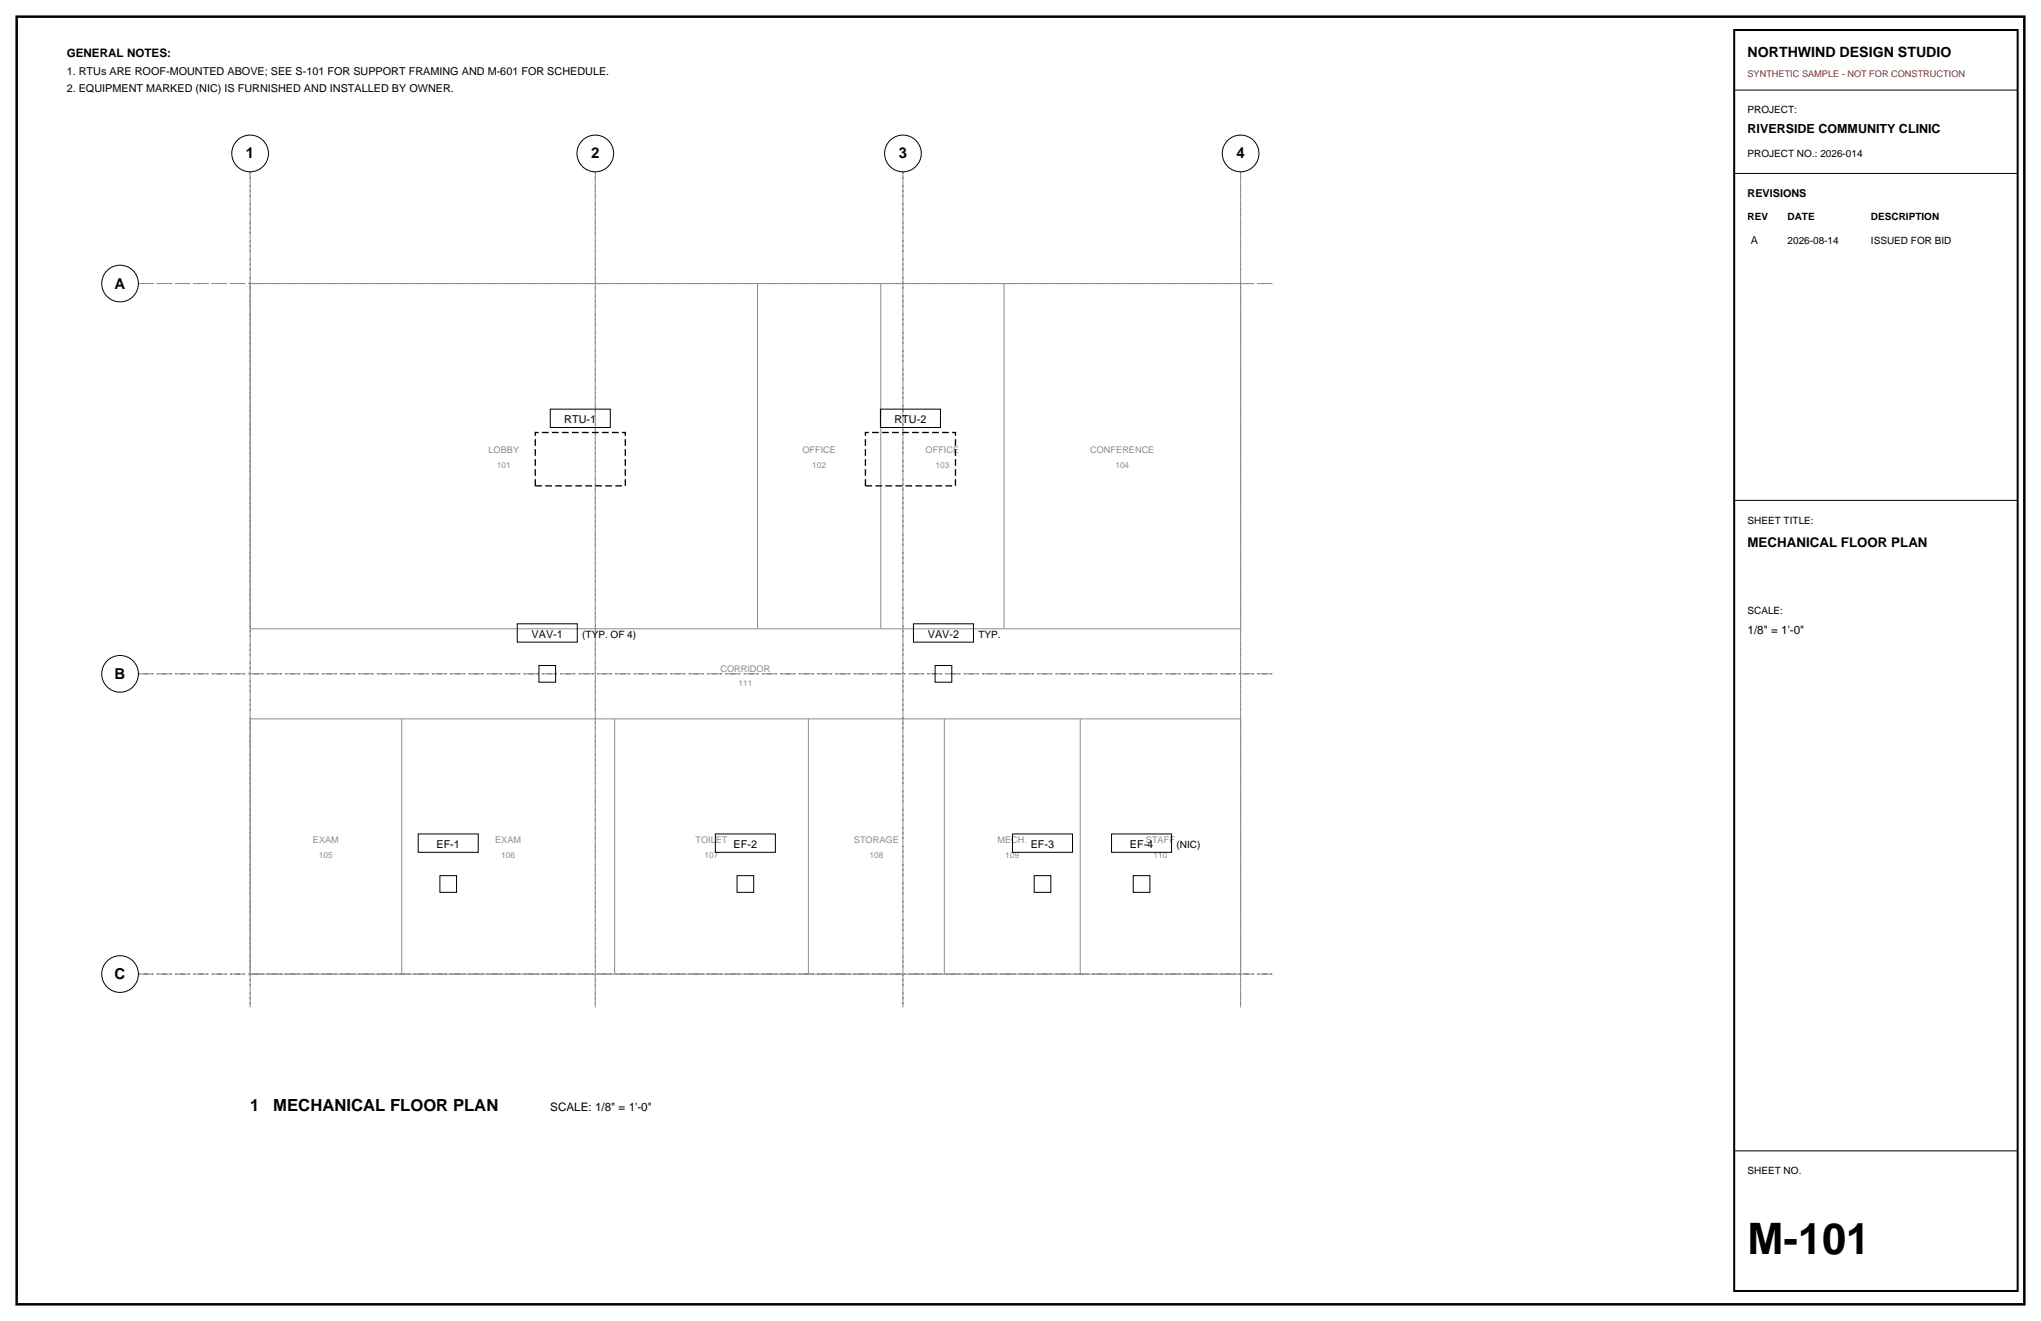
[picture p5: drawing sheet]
<svg xmlns="http://www.w3.org/2000/svg" width="432mm" height="279mm" viewBox="0 0 432 279" stroke-linecap="round" stroke-linejoin="round" font-family="sans-serif">
<defs><g id="words">
<text font-size="9.2" x="369.7" y="265.3">M-101</text>
<g font-size="3.5">
<text x="52.9" y="234.9">1</text>
<text x="57.8" y="234.9">MECHANICAL FLOOR PLAN</text>
</g>
<g font-size="3.2">
<text x="52" y="33.5">1</text>
<text x="125.1" y="33.5">2</text>
<text x="190.1" y="33.5">3</text>
<text x="261.6" y="33.5">4</text>
<text x="24.3" y="61">A</text>
<text x="24.3" y="143.6">B</text>
<text x="24.3" y="207.1">C</text>
</g>
<text font-size="3" x="369.7" y="12">NORTHWIND DESIGN STUDIO</text>
<text font-size="2.8" x="369.7" y="115.7">MECHANICAL FLOOR PLAN</text>
<text font-size="2.6" x="369.7" y="28.2">RIVERSIDE COMMUNITY CLINIC</text>
<g font-size="2.5">
<text x="14.1" y="12">GENERAL NOTES:</text>
<text x="369.7" y="134.1">1/8&quot; = 1'-0&quot;</text>
<text x="116.4" y="234.9">SCALE: 1/8&quot; = 1'-0&quot;</text>
</g>
<g font-size="2.3">
<text x="14.1" y="15.9">1. RTUs ARE ROOF-MOUNTED ABOVE; SEE S-101 FOR SUPPORT FRAMING AND M-601 FOR SCHEDULE.</text>
<text x="14.1" y="19.4">2. EQUIPMENT MARKED (NIC) IS FURNISHED AND INSTALLED BY OWNER.</text>
<text x="369.7" y="41.6">REVISIONS</text>
<text x="370.4" y="51.5">A</text>
<text x="119.4" y="89.5">RTU-1</text>
<text x="189.2" y="89.5">RTU-2</text>
<text x="112.5" y="134.9">VAV-1</text>
<text x="196.3" y="134.9">VAV-2</text>
<text x="92.3" y="179.4">EF-1</text>
<text x="155.2" y="179.4">EF-2</text>
<text x="218.1" y="179.4">EF-3</text>
<text x="239" y="179.4">EF-4</text>
</g>
<g font-size="2.1">
<text x="369.7" y="24">PROJECT:</text>
<text x="369.7" y="33.2">PROJECT NO.: 2026-014</text>
<text x="369.7" y="46.6">REV</text>
<text x="378.2" y="46.6">DATE</text>
<text x="395.8" y="46.6">DESCRIPTION</text>
<text x="378.2" y="51.5">2026-08-14</text>
<text x="395.8" y="51.5">ISSUED FOR BID</text>
<text x="369.7" y="110.8">SHEET TITLE:</text>
<text x="369.7" y="129.8">SCALE:</text>
<text x="123.2" y="134.9">(TYP. OF 4)</text>
<text x="207" y="134.9">TYP.</text>
<text x="248.9" y="179.4">(NIC)</text>
<text x="369.7" y="248.4">SHEET NO.</text>
</g>
<text font-size="1.9" fill="#d90d0d" x="369.7" y="16.2">SYNTHETIC SAMPLE - NOT FOR CONSTRUCTION</text>
<g font-size="1.9" fill="#8c8c8c">
<text x="103.4" y="95.8">LOBBY</text>
<text x="169.7" y="95.8">OFFICE</text>
<text x="195.8" y="95.8">OFFICE</text>
<text x="230.7" y="95.8">CONFERENCE</text>
<text x="152.4" y="142.2">CORRIDOR</text>
<text x="66.2" y="178.3">EXAM</text>
<text x="104.8" y="178.3">EXAM</text>
<text x="147.1" y="178.3">TOILET</text>
<text x="180.7" y="178.3">STORAGE</text>
<text x="211" y="178.3">MECH.</text>
<text x="242.4" y="178.3">STAFF</text>
</g>
<g font-size="1.8" fill="#8c8c8c">
<text x="105.1" y="99">101</text>
<text x="171.8" y="99">102</text>
<text x="197.9" y="99">103</text>
<text x="236" y="99">104</text>
<text x="156.2" y="145">111</text>
<text x="67.5" y="181.5">105</text>
<text x="106" y="181.5">106</text>
<text x="149.1" y="181.5">107</text>
<text x="183.9" y="181.5">108</text>
<text x="212.7" y="181.5">109</text>
<text x="244" y="181.5">110</text>
</g>
</g></defs>
<path d="M3.5 3.5h424.8v272.4h-424.8z" fill="none" stroke="#000" stroke-width=".53"/>
<path d="M52.9 36.3v176.8zM125.9 36.3v176.8zM191 36.3v176.8zM262.5 36.3v176.8zM29.3 60h240.2zM29.3 142.5h240.2zM29.3 206h240.2z" fill="none" stroke="#8c8c8c" stroke-width=".21" stroke-dasharray="2.1 .7 .4 .7" stroke-linecap="butt"/>
<g fill="none" stroke="#000" stroke-width=".21">
<path d="M366.9 19.1h60zM366.9 36.7h60zM116.4 86.5h12.7v3.9h-12.7zM186.3 86.5h12.7v3.9h-12.7zM366.9 105.8h60zM109.4 131.9h12.7v3.9h-12.7zM193.3 131.9h12.7v3.9h-12.7zM114 140.8h3.5v3.5h-3.5zM197.8 140.8h3.6v3.5h-3.6zM88.5 176.4h12.7v3.9h-12.7zM151.3 176.4h12.7v3.9h-12.7zM214.2 176.4h12.7v3.9h-12.7z"/>
<path d="M235.2 176.4h12.7v3.9h-12.7zM93.1 185.2h3.5v3.5h-3.5zM155.9 185.2h3.6v3.5h-3.6zM218.8 185.2h3.5v3.5h-3.5zM239.7 185.2h3.6v3.5h-3.6zM366.9 243.4h60z"/>
<circle cx="52.9" cy="32.5" r="3.9"/>
<circle cx="125.9" cy="32.5" r="3.9"/>
<circle cx="191" cy="32.5" r="3.9"/>
<circle cx="262.5" cy="32.5" r="3.9"/>
<circle cx="25.4" cy="60" r="3.9"/>
<circle cx="25.4" cy="142.5" r="3.9"/>
<circle cx="25.4" cy="206" r="3.9"/>
</g>
<g fill="none" stroke="#8c8c8c" stroke-width=".21">
<path d="M52.9 60h209.6zM52.9 60v73zM160.3 60v73zM186.3 60v73zM212.4 60v73zM262.5 60v73zM52.9 133h209.6zM52.9 152v54zM52.9 152h209.6zM85 152v54zM130 152v54zM171 152v54z"/>
<path d="M199.8 152v54zM228.5 152v54zM262.5 152v54zM52.9 206h209.6z"/>
</g>
<path d="M113.2 91.5h19.1v11.3h-19.1zM183.1 91.5h19v11.3h-19z" fill="none" stroke="#000" stroke-width=".28" stroke-dasharray="1.4 .7" stroke-linecap="butt"/>
<path d="M366.9 6.4h60v266.6h-60z" fill="none" stroke="#000" stroke-width=".42"/>
<use href="#words"/>
</svg>
